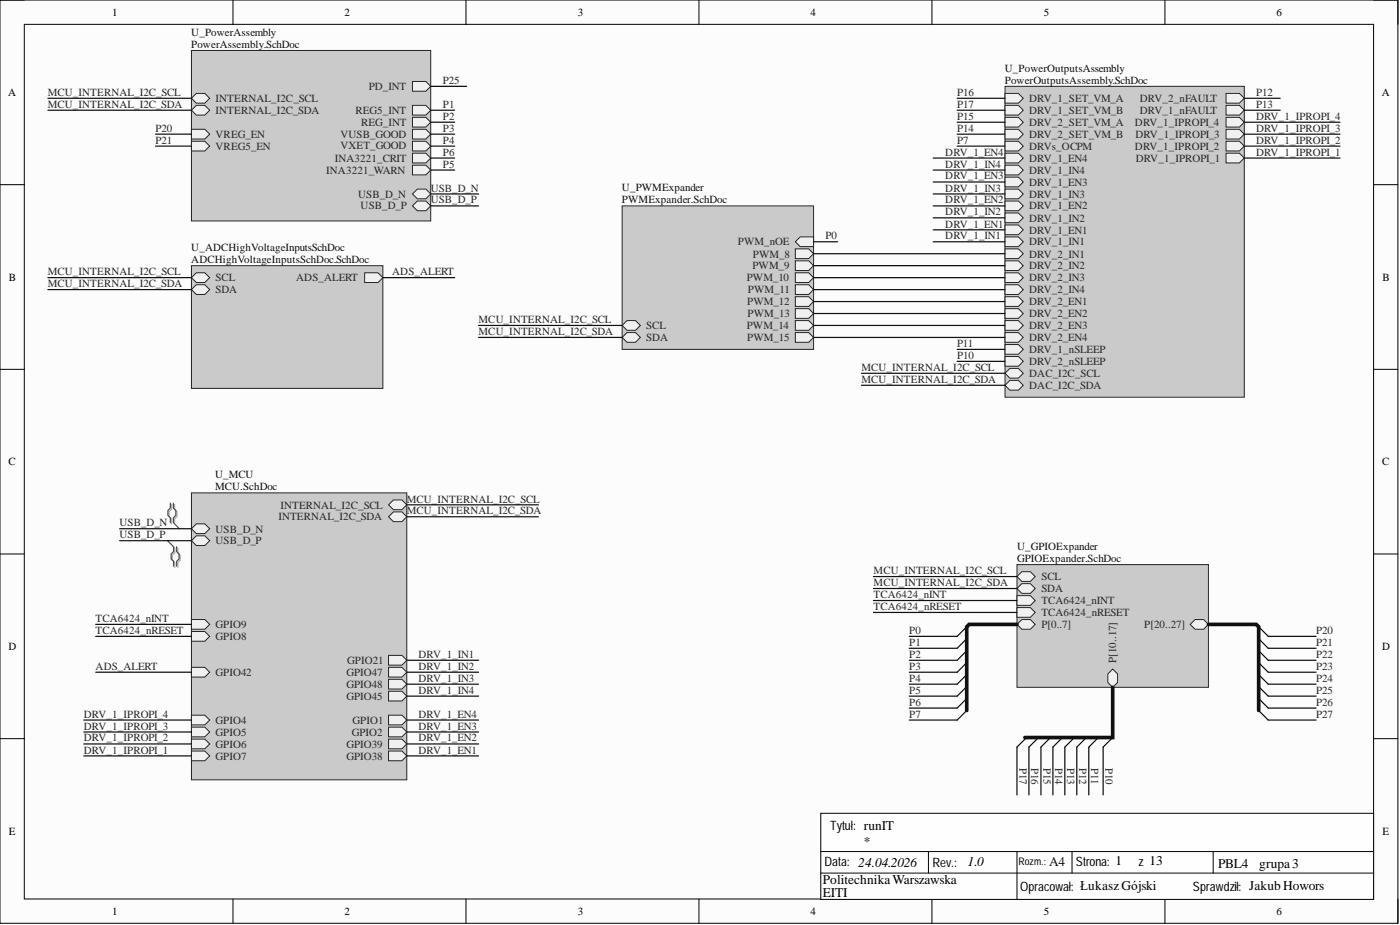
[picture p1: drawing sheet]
<svg xmlns="http://www.w3.org/2000/svg" width="292mm" height="193mm" viewBox="0 0 292 193" stroke-linecap="round" stroke-linejoin="round" font-family="sans-serif">
<defs><g id="words">
<g font-size="2.8">
<text x="180.2" y="176.6">*</text>
<text x="171.7" y="184.5">PolitechnikaWarszawska</text>
<text x="201.9" y="180.7">1.0</text>
<text x="254.1" y="181">PBL4</text>
<text x="262.8" y="181">grupa3</text>
<text x="171.7" y="187">EITI</text>
</g>
<text font-size="2.8" fill="#0e0e0e" x="218.9" y="180.6">A4</text>
<g font-size="2.7">
<text x="173.2" y="173.1">Tytuł: runIT</text>
<text x="172" y="180.7">Data: 24.04.2026</text>
<text x="194.5" y="180.8">Rev.:</text>
<text x="212.9" y="185.9">Opracował: ŁukaszGójski</text>
<text x="224.5" y="180.7">Strona: 1</text>
<text x="237.6" y="180.6">z 13</text>
<text x="248.9" y="185.9">Sprawdził: JakubHowors</text>
</g>
<g font-size="2.3">
<text x="23.4" y="3.3">1</text>
<text x="71.9" y="3.3">2</text>
<text x="120.6" y="3.3">3</text>
<text x="169.1" y="3.3">4</text>
<text x="217.8" y="3.3">5</text>
<text x="266.3" y="3.3">6</text>
<text x="1.7" y="20">A</text>
<text x="288.3" y="20">A</text>
<text x="1.9" y="58.6">B</text>
<text x="288.5" y="58.6">B</text>
<text x="1.8" y="97.1">C</text>
<text x="288.4" y="97.1">C</text>
<text x="1.8" y="135.6">D</text>
<text x="288.4" y="135.6">D</text>
<text x="1.9" y="174.1">E</text>
<text x="288.5" y="174.1">E</text>
<text x="23.4" y="190.8">1</text>
<text x="71.9" y="190.8">2</text>
<text x="120.6" y="190.8">3</text>
<text x="169.1" y="190.8">4</text>
<text x="217.8" y="190.8">5</text>
<text x="266.3" y="190.8">6</text>
</g>
<g font-size="2.3" fill="#0e0e0e">
<text x="39.9" y="7.5">U_PowerAssembly</text>
<text x="39.9" y="10.1">PowerAssembly.SchDoc</text>
<text x="209.7" y="15">U_PowerOutputsAssembly</text>
<text x="209.7" y="17.5">PowerOutputsAssembly.SchDoc</text>
<text x="129.8" y="39.9">U_PWMExpander</text>
<text x="129.8" y="42.4">PWMExpander.SchDoc</text>
<text x="39.9" y="52.4">U_ADCHighVoltageInputsSchDoc</text>
<text x="39.9" y="54.9">ADCHighVoltageInputsSchDoc.SchDoc</text>
<text x="44.9" y="99.8">U_MCU</text>
<text x="44.9" y="102.3">MCU.SchDoc</text>
<text x="212.2" y="114.7">U_GPIOExpander</text>
<text x="212.2" y="117.3">GPIOExpander.SchDoc</text>
</g>
<g font-size="2.3" fill="#262626">
<text x="92.4" y="17.5">P25</text>
<text x="10" y="22.5">MCU_INTERNAL_I2C_SDA</text>
<text x="10" y="20">MCU_INTERNAL_I2C_SCL</text>
<text x="45" y="23.7">INTERNAL_I2C_SDA</text>
<text x="45" y="21.3">INTERNAL_I2C_SCL</text>
<text x="74.1" y="23.7">REG5_INT</text>
<text x="76.9" y="18.8">PD_INT</text>
<text x="92.4" y="22.5">P1</text>
<text x="199.7" y="20">P16</text>
<text x="199.7" y="22.5">P17</text>
<text x="214.7" y="21.3">DRV_1_SET_VM_A</text>
<text x="214.7" y="23.7">DRV_1_SET_VM_B</text>
<text x="237.8" y="21.3">DRV_2_nFAULT</text>
<text x="237.8" y="23.7">DRV_1_nFAULT</text>
<text x="262.1" y="20">P12</text>
<text x="262.1" y="22.5">P13</text>
<text x="32.5" y="27.5">P20</text>
<text x="32.5" y="30">P21</text>
<text x="45" y="28.7">VREG_EN</text>
<text x="71" y="28.7">VUSB_GOOD</text>
<text x="75.3" y="26.3">REG_INT</text>
<text x="92.4" y="25">P2</text>
<text x="92.4" y="27.5">P3</text>
<text x="92.4" y="30">P4</text>
<text x="199.7" y="25">P15</text>
<text x="199.7" y="27.5">P14</text>
<text x="199.7" y="30">P7</text>
<text x="214.7" y="26.3">DRV_2_SET_VM_A</text>
<text x="214.7" y="28.7">DRV_2_SET_VM_B</text>
<text x="236.8" y="26.3">DRV_1_IPROPI_4</text>
<text x="236.9" y="28.7">DRV_1_IPROPI_3</text>
<text x="262.1" y="25">DRV_1_IPROPI_4</text>
<text x="262.1" y="27.5">DRV_1_IPROPI_3</text>
<text x="262.1" y="30">DRV_1_IPROPI_2</text>
<text x="45" y="31.3">VREG5_EN</text>
<text x="69.8" y="33.7">INA3221_CRIT</text>
<text x="71" y="31.2">VXET_GOOD</text>
<text x="92.4" y="32.4">P6</text>
<text x="92.4" y="35">P5</text>
<text x="197.2" y="32.4">DRV_1_EN4</text>
<text x="197.2" y="35">DRV_1_IN4</text>
<text x="214.7" y="31.3">DRVs_OCPM</text>
<text x="214.7" y="33.7">DRV_1_EN4</text>
<text x="236.8" y="31.3">DRV_1_IPROPI_2</text>
<text x="237" y="33.7">DRV_1_IPROPI_1</text>
<text x="262.1" y="32.4">DRV_1_IPROPI_1</text>
<text x="68.1" y="36.2">INA3221_WARN</text>
<text x="74.7" y="41.2">USB_D_N</text>
<text x="89.9" y="40">USB_D_N</text>
<text x="197.2" y="37.4">DRV_1_EN3</text>
<text x="197.2" y="40">DRV_1_IN3</text>
<text x="214.7" y="36.2">DRV_1_IN4</text>
<text x="214.7" y="38.7">DRV_1_EN3</text>
<text x="214.7" y="41.2">DRV_1_IN3</text>
<text x="75.2" y="43.7">USB_D_P</text>
<text x="89.9" y="42.4">USB_D_P</text>
<text x="197.2" y="47.5">DRV_1_EN1</text>
<text x="197.2" y="42.4">DRV_1_EN2</text>
<text x="197.2" y="44.9">DRV_1_IN2</text>
<text x="214.7" y="43.7">DRV_1_EN2</text>
<text x="214.7" y="46.2">DRV_1_IN2</text>
<text x="153.9" y="51.2">PWM_nOE</text>
<text x="157.1" y="53.7">PWM_8</text>
<text x="172.2" y="49.9">P0</text>
<text x="197.2" y="49.9">DRV_1_IN1</text>
<text x="214.7" y="48.8">DRV_1_EN1</text>
<text x="214.7" y="51.2">DRV_1_IN1</text>
<text x="214.7" y="53.7">DRV_2_IN1</text>
<text x="10" y="59.9">MCU_INTERNAL_I2C_SDA</text>
<text x="10" y="57.5">MCU_INTERNAL_I2C_SCL</text>
<text x="45" y="58.7">SCL</text>
<text x="61.8" y="58.7">ADS_ALERT</text>
<text x="81.8" y="57.5">ADS_ALERT</text>
<text x="155.8" y="58.7">PWM_10</text>
<text x="157" y="56.2">PWM_9</text>
<text x="214.7" y="58.7">DRV_2_IN3</text>
<text x="214.7" y="56.2">DRV_2_IN2</text>
<text x="45" y="61.2">SDA</text>
<text x="155.9" y="63.7">PWM_12</text>
<text x="156.1" y="61.2">PWM_11</text>
<text x="214.7" y="61.2">DRV_2_IN4</text>
<text x="214.7" y="63.7">DRV_2_EN1</text>
<text x="99.8" y="69.9">MCU_INTERNAL_I2C_SDA</text>
<text x="99.8" y="67.4">MCU_INTERNAL_I2C_SCL</text>
<text x="134.8" y="71.1">SDA</text>
<text x="134.8" y="68.7">SCL</text>
<text x="155.8" y="68.7">PWM_14</text>
<text x="155.9" y="71.1">PWM_15</text>
<text x="156" y="66.2">PWM_13</text>
<text x="214.7" y="71.1">DRV_2_EN4</text>
<text x="214.7" y="68.7">DRV_2_EN3</text>
<text x="214.7" y="66.2">DRV_2_EN2</text>
<text x="179.7" y="77.4">MCU_INTERNAL_I2C_SCL</text>
<text x="199.7" y="72.4">P11</text>
<text x="199.7" y="74.9">P10</text>
<text x="214.7" y="73.7">DRV_1_nSLEEP</text>
<text x="214.7" y="76.1">DRV_2_nSLEEP</text>
<text x="179.7" y="79.8">MCU_INTERNAL_I2C_SDA</text>
<text x="214.7" y="78.7">DAC_I2C_SCL</text>
<text x="214.7" y="81.1">DAC_I2C_SDA</text>
<text x="58.5" y="106.1">INTERNAL_I2C_SCL</text>
<text x="84.9" y="107.3">MCU_INTERNAL_I2C_SDA</text>
<text x="84.9" y="104.8">MCU_INTERNAL_I2C_SCL</text>
<text x="24.9" y="109.8">USB_D_N</text>
<text x="24.9" y="112.3">USB_D_P</text>
<text x="45" y="111.1">USB_D_N</text>
<text x="45" y="113.5">USB_D_P</text>
<text x="58.1" y="108.6">INTERNAL_I2C_SDA</text>
<text x="182.3" y="119.8">MCU_INTERNAL_I2C_SCL</text>
<text x="182.3" y="122.2">MCU_INTERNAL_I2C_SDA</text>
<text x="182.3" y="124.8">TCA6424_nINT</text>
<text x="217.3" y="121.1">SCL</text>
<text x="217.3" y="123.5">SDA</text>
<text x="20" y="129.8">TCA6424_nINT</text>
<text x="45" y="131">GPIO9</text>
<text x="182.3" y="127.2">TCA6424_nRESET</text>
<text x="217.3" y="126">TCA6424_nINT</text>
<text x="217.3" y="128.5">TCA6424_nRESET</text>
<text x="217.3" y="131">P[0..7]</text>
<text x="238.7" y="131">P[20..27]</text>
<text x="20" y="132.2">TCA6424_nRESET</text>
<text x="45" y="133.5">GPIO8</text>
<text x="87.3" y="137.3">DRV_1_IN1</text>
<text x="189.7" y="132.2">P0</text>
<text x="189.7" y="134.7">P1</text>
<text x="189.7" y="137.3">P2</text>
<text x="274.6" y="132.2">P20</text>
<text x="274.6" y="134.7">P21</text>
<text x="274.6" y="137.3">P22</text>
<text x="20" y="139.7">ADS_ALERT</text>
<text x="45" y="141">GPIO42</text>
<text x="72.3" y="141">GPIO47</text>
<text x="72.3" y="143.5">GPIO48</text>
<text x="72.5" y="138.5">GPIO21</text>
<text x="87.3" y="139.7">DRV_1_IN2</text>
<text x="87.3" y="142.3">DRV_1_IN3</text>
<text x="189.7" y="139.7">P3</text>
<text x="189.7" y="142.3">P4</text>
<text x="232.9" y="138.3" transform="rotate(-90 232.9 138.3)">P[10..17]</text>
<text x="274.6" y="139.7">P23</text>
<text x="274.6" y="142.3">P24</text>
<text x="17.5" y="149.7">DRV_1_IPROPI_4</text>
<text x="72.3" y="146">GPIO45</text>
<text x="87.3" y="144.7">DRV_1_IN4</text>
<text x="87.3" y="149.7">DRV_1_EN4</text>
<text x="189.7" y="144.7">P5</text>
<text x="189.7" y="147.3">P6</text>
<text x="189.7" y="149.7">P7</text>
<text x="274.6" y="144.7">P25</text>
<text x="274.6" y="147.3">P26</text>
<text x="274.6" y="149.7">P27</text>
<text x="17.5" y="154.7">DRV_1_IPROPI_2</text>
<text x="17.5" y="152.2">DRV_1_IPROPI_3</text>
<text x="45" y="151">GPIO4</text>
<text x="45" y="153.5">GPIO5</text>
<text x="45" y="156">GPIO6</text>
<text x="72.3" y="156">GPIO39</text>
<text x="73.4" y="153.5">GPIO2</text>
<text x="73.5" y="151">GPIO1</text>
<text x="87.3" y="152.2">DRV_1_EN3</text>
<text x="87.3" y="154.7">DRV_1_EN2</text>
<text x="17.5" y="157.2">DRV_1_IPROPI_1</text>
<text x="45" y="158.5">GPIO7</text>
<text x="72.3" y="158.5">GPIO38</text>
<text x="87.3" y="157.2">DRV_1_EN1</text>
<text x="212.7" y="160.2" transform="rotate(90 212.7 160.2)">P17</text>
<text x="215.2" y="160.2" transform="rotate(90 215.2 160.2)">P16</text>
<text x="217.7" y="160.2" transform="rotate(90 217.7 160.2)">P15</text>
<text x="220.1" y="160.2" transform="rotate(90 220.1 160.2)">P14</text>
<text x="222.7" y="160.2" transform="rotate(90 222.7 160.2)">P13</text>
<text x="225.1" y="160.2" transform="rotate(90 225.1 160.2)">P12</text>
<text x="227.7" y="160.2" transform="rotate(90 227.7 160.2)">P11</text>
<text x="230.6" y="160.2" transform="rotate(90 230.6 160.2)">P10</text>
</g>
<text font-size="2.2" x="212.5" y="180.5">Rozm.:</text>
</g></defs>
<path d="M0 0h291.7v192.6h-291.7z" fill-rule="evenodd" fill="#fcfcfc"/>
<path d="M0 0h291.7v192.6h-291.7z" fill="none" stroke="#000" stroke-width=".21"/>
<path d="M5.1 5.1h281.5v182.4h-281.5z" fill-rule="evenodd" fill="#fcfcfc"/>
<g fill="none" stroke="#000" stroke-width=".21">
<path d="M0 0h5.1M5.1 5.1h281.5v182.4h-281.5zM48.6 0v5.1M97.2 0v5.1M145.8 0v5.1M194.4 0v5.1M243.1 0v5.1M286.6 0h5.1v5.1M0 38.5h5.1M286.6 38.5h5.1M0 77.1h5.1M286.6 77.1h5.1"/>
<path d="M0 115.6h5.1M286.6 115.6h5.1M0 154.1h5.1M286.6 154.1h5.1M48.6 187.5v5.1M97.2 187.5v5.1M145.8 187.5v5.1M194.4 187.5v5.1M243.1 187.5v5.1M291.7 187.5v5.1"/>
</g>
<path d="M171.2 169.7h115.4v17.9h-115.4z" fill-rule="evenodd" fill="#fefefe"/>
<path d="M171.2 169.7h115.4v17.9h-115.4zM171.2 177.7h115.4M193.7 177.7v4.4M212.2 177.7v9.9M223.7 177.7v4.4M253.1 177.7v4.4M171.2 182.1h115.4" fill="none" stroke="#000" stroke-width=".21"/>
<path d="M39.9 10.5h50v35.6h-50z" fill-rule="evenodd" fill="#cacaca"/>
<path d="M39.9 10.5h50v35.6h-50z" fill="none" stroke="#262626" stroke-width=".21"/>
<path d="M86.1 22h2.8l1 1-1 1h-2.8z" fill-rule="evenodd" fill="#f0f0f0"/>
<path d="M86.1 22h2.8l1 1-1 1h-2.8z" fill="none" stroke="#262626" stroke-width=".21"/>
<path d="M86.1 24.5h2.8l1 1-1 1h-2.8z" fill-rule="evenodd" fill="#f0f0f0"/>
<path d="M86.1 24.5h2.8l1 1-1 1h-2.8z" fill="none" stroke="#262626" stroke-width=".21"/>
<path d="M86.1 27h2.8l1 1-1 1h-2.8z" fill-rule="evenodd" fill="#f0f0f0"/>
<path d="M86.1 27h2.8l1 1-1 1h-2.8z" fill="none" stroke="#262626" stroke-width=".21"/>
<path d="M86.1 29.5h2.8l1 1-1 1h-2.8z" fill-rule="evenodd" fill="#f0f0f0"/>
<path d="M86.1 29.5h2.8l1 1-1 1h-2.8z" fill="none" stroke="#262626" stroke-width=".21"/>
<path d="M86.1 32h2.8l1 1-1 1h-2.8z" fill-rule="evenodd" fill="#f0f0f0"/>
<path d="M86.1 32h2.8l1 1-1 1h-2.8z" fill="none" stroke="#262626" stroke-width=".21"/>
<path d="M86.1 34.5h2.8l1 1-1 1h-2.8z" fill-rule="evenodd" fill="#f0f0f0"/>
<path d="M86.1 34.5h2.8l1 1-1 1h-2.8z" fill="none" stroke="#262626" stroke-width=".21"/>
<path d="M39.9 23l1.1-1h1.7l1 1-1 1h-1.7z" fill-rule="evenodd" fill="#f0f0f0"/>
<path d="M39.9 23l1.1-1h1.7l1 1-1 1h-1.7z" fill="none" stroke="#262626" stroke-width=".21"/>
<path d="M39.9 20.5l1.1-1h1.7l1 1-1 1h-1.7z" fill-rule="evenodd" fill="#f0f0f0"/>
<path d="M39.9 20.5l1.1-1h1.7l1 1-1 1h-1.7z" fill="none" stroke="#262626" stroke-width=".21"/>
<path d="M39.9 27h2.8l1 1-1 1h-2.8z" fill-rule="evenodd" fill="#f0f0f0"/>
<path d="M39.9 27h2.8l1 1-1 1h-2.8z" fill="none" stroke="#262626" stroke-width=".21"/>
<path d="M39.9 29.5h2.8l1 1-1 1h-2.8z" fill-rule="evenodd" fill="#f0f0f0"/>
<path d="M39.9 29.5h2.8l1 1-1 1h-2.8z" fill="none" stroke="#262626" stroke-width=".21"/>
<path d="M86.1 40.5l1-1.1h1.8l1 1.1-1 1h-1.8z" fill-rule="evenodd" fill="#f0f0f0"/>
<path d="M86.1 40.5l1-1.1h1.8l1 1.1-1 1h-1.8z" fill="none" stroke="#262626" stroke-width=".21"/>
<path d="M86.1 43l1-1.1h1.8l1 1.1-1 1h-1.8z" fill-rule="evenodd" fill="#f0f0f0"/>
<path d="M86.1 43l1-1.1h1.8l1 1.1-1 1h-1.8z" fill="none" stroke="#262626" stroke-width=".21"/>
<path d="M86.1 17h2.8l1 1-1 1h-2.8z" fill-rule="evenodd" fill="#f0f0f0"/>
<path d="M86.1 17h2.8l1 1-1 1h-2.8z" fill="none" stroke="#262626" stroke-width=".21"/>
<path d="M209.7 18h49.9v64.9h-49.9z" fill-rule="evenodd" fill="#cacaca"/>
<path d="M209.7 18h49.9v64.9h-49.9z" fill="none" stroke="#262626" stroke-width=".21"/>
<path d="M255.8 19.5h2.8l1 1-1 1h-2.8z" fill-rule="evenodd" fill="#f0f0f0"/>
<path d="M255.8 19.5h2.8l1 1-1 1h-2.8z" fill="none" stroke="#262626" stroke-width=".21"/>
<path d="M255.8 22h2.8l1 1-1 1h-2.8z" fill-rule="evenodd" fill="#f0f0f0"/>
<path d="M255.8 22h2.8l1 1-1 1h-2.8z" fill="none" stroke="#262626" stroke-width=".21"/>
<path d="M255.8 24.5h2.8l1 1-1 1h-2.8z" fill-rule="evenodd" fill="#f0f0f0"/>
<path d="M255.8 24.5h2.8l1 1-1 1h-2.8z" fill="none" stroke="#262626" stroke-width=".21"/>
<path d="M255.8 27h2.8l1 1-1 1h-2.8z" fill-rule="evenodd" fill="#f0f0f0"/>
<path d="M255.8 27h2.8l1 1-1 1h-2.8z" fill="none" stroke="#262626" stroke-width=".21"/>
<path d="M255.8 29.5h2.8l1 1-1 1h-2.8z" fill-rule="evenodd" fill="#f0f0f0"/>
<path d="M255.8 29.5h2.8l1 1-1 1h-2.8z" fill="none" stroke="#262626" stroke-width=".21"/>
<path d="M255.8 32h2.8l1 1-1 1h-2.8z" fill-rule="evenodd" fill="#f0f0f0"/>
<path d="M255.8 32h2.8l1 1-1 1h-2.8z" fill="none" stroke="#262626" stroke-width=".21"/>
<path d="M209.7 19.5h2.8l1 1-1 1h-2.8z" fill-rule="evenodd" fill="#f0f0f0"/>
<path d="M209.7 19.5h2.8l1 1-1 1h-2.8z" fill="none" stroke="#262626" stroke-width=".21"/>
<path d="M209.7 22h2.8l1 1-1 1h-2.8z" fill-rule="evenodd" fill="#f0f0f0"/>
<path d="M209.7 22h2.8l1 1-1 1h-2.8z" fill="none" stroke="#262626" stroke-width=".21"/>
<path d="M209.7 24.5h2.8l1 1-1 1h-2.8z" fill-rule="evenodd" fill="#f0f0f0"/>
<path d="M209.7 24.5h2.8l1 1-1 1h-2.8z" fill="none" stroke="#262626" stroke-width=".21"/>
<path d="M209.7 27h2.8l1 1-1 1h-2.8z" fill-rule="evenodd" fill="#f0f0f0"/>
<path d="M209.7 27h2.8l1 1-1 1h-2.8z" fill="none" stroke="#262626" stroke-width=".21"/>
<path d="M209.7 29.5h2.8l1 1-1 1h-2.8z" fill-rule="evenodd" fill="#f0f0f0"/>
<path d="M209.7 29.5h2.8l1 1-1 1h-2.8z" fill="none" stroke="#262626" stroke-width=".21"/>
<path d="M209.7 32h2.8l1 1-1 1h-2.8z" fill-rule="evenodd" fill="#f0f0f0"/>
<path d="M209.7 32h2.8l1 1-1 1h-2.8z" fill="none" stroke="#262626" stroke-width=".21"/>
<path d="M209.7 34.5h2.8l1 1-1 1h-2.8z" fill-rule="evenodd" fill="#f0f0f0"/>
<path d="M209.7 34.5h2.8l1 1-1 1h-2.8z" fill="none" stroke="#262626" stroke-width=".21"/>
<path d="M209.7 37h2.8l1 1-1 1h-2.8z" fill-rule="evenodd" fill="#f0f0f0"/>
<path d="M209.7 37h2.8l1 1-1 1h-2.8z" fill="none" stroke="#262626" stroke-width=".21"/>
<path d="M209.7 39.4h2.8l1 1.1-1 1h-2.8z" fill-rule="evenodd" fill="#f0f0f0"/>
<path d="M209.7 39.4h2.8l1 1.1-1 1h-2.8z" fill="none" stroke="#262626" stroke-width=".21"/>
<path d="M209.7 41.9h2.8l1 1.1-1 1h-2.8z" fill-rule="evenodd" fill="#f0f0f0"/>
<path d="M209.7 41.9h2.8l1 1.1-1 1h-2.8z" fill="none" stroke="#262626" stroke-width=".21"/>
<path d="M209.7 44.4h2.8l1 1-1 1.1h-2.8z" fill-rule="evenodd" fill="#f0f0f0"/>
<path d="M209.7 44.4h2.8l1 1-1 1.1h-2.8z" fill="none" stroke="#262626" stroke-width=".21"/>
<path d="M209.7 46.9h2.8l1 1-1 1.1h-2.8z" fill-rule="evenodd" fill="#f0f0f0"/>
<path d="M209.7 46.9h2.8l1 1-1 1.1h-2.8z" fill="none" stroke="#262626" stroke-width=".21"/>
<path d="M209.7 49.4h2.8l1 1-1 1.1h-2.8z" fill-rule="evenodd" fill="#f0f0f0"/>
<path d="M209.7 49.4h2.8l1 1-1 1.1h-2.8z" fill="none" stroke="#262626" stroke-width=".21"/>
<path d="M209.7 69.4h2.8l1 1-1 1h-2.8z" fill-rule="evenodd" fill="#f0f0f0"/>
<path d="M209.7 69.4h2.8l1 1-1 1h-2.8z" fill="none" stroke="#262626" stroke-width=".21"/>
<path d="M209.7 59.4h2.8l1 1-1 1h-2.8z" fill-rule="evenodd" fill="#f0f0f0"/>
<path d="M209.7 59.4h2.8l1 1-1 1h-2.8z" fill="none" stroke="#262626" stroke-width=".21"/>
<path d="M209.7 66.9h2.8l1 1-1 1h-2.8z" fill-rule="evenodd" fill="#f0f0f0"/>
<path d="M209.7 66.9h2.8l1 1-1 1h-2.8z" fill="none" stroke="#262626" stroke-width=".21"/>
<path d="M209.7 56.9h2.8l1 1-1 1h-2.8z" fill-rule="evenodd" fill="#f0f0f0"/>
<path d="M209.7 56.9h2.8l1 1-1 1h-2.8z" fill="none" stroke="#262626" stroke-width=".21"/>
<path d="M209.7 64.4h2.8l1 1-1 1h-2.8z" fill-rule="evenodd" fill="#f0f0f0"/>
<path d="M209.7 64.4h2.8l1 1-1 1h-2.8z" fill="none" stroke="#262626" stroke-width=".21"/>
<path d="M209.7 54.4h2.8l1 1-1 1h-2.8z" fill-rule="evenodd" fill="#f0f0f0"/>
<path d="M209.7 54.4h2.8l1 1-1 1h-2.8z" fill="none" stroke="#262626" stroke-width=".21"/>
<path d="M209.7 61.9h2.8l1 1-1 1h-2.8z" fill-rule="evenodd" fill="#f0f0f0"/>
<path d="M209.7 61.9h2.8l1 1-1 1h-2.8z" fill="none" stroke="#262626" stroke-width=".21"/>
<path d="M209.7 51.9h2.8l1 1-1 1h-2.8z" fill-rule="evenodd" fill="#f0f0f0"/>
<path d="M209.7 51.9h2.8l1 1-1 1h-2.8z" fill="none" stroke="#262626" stroke-width=".21"/>
<path d="M209.7 71.9h2.8l1 1-1 1h-2.8z" fill-rule="evenodd" fill="#f0f0f0"/>
<path d="M209.7 71.9h2.8l1 1-1 1h-2.8z" fill="none" stroke="#262626" stroke-width=".21"/>
<path d="M209.7 74.4h2.8l1 1-1 1h-2.8z" fill-rule="evenodd" fill="#f0f0f0"/>
<path d="M209.7 74.4h2.8l1 1-1 1h-2.8z" fill="none" stroke="#262626" stroke-width=".21"/>
<path d="M209.7 77.9l1-1h1.8l1 1-1 1h-1.8z" fill-rule="evenodd" fill="#f0f0f0"/>
<path d="M209.7 77.9l1-1h1.8l1 1-1 1h-1.8z" fill="none" stroke="#262626" stroke-width=".21"/>
<path d="M209.7 80.4l1-1h1.8l1 1-1 1h-1.8z" fill-rule="evenodd" fill="#f0f0f0"/>
<path d="M209.7 80.4l1-1h1.8l1 1-1 1h-1.8z" fill="none" stroke="#262626" stroke-width=".21"/>
<path d="M129.8 43h39.9v29.9h-39.9z" fill-rule="evenodd" fill="#cacaca"/>
<path d="M129.8 43h39.9v29.9h-39.9z" fill="none" stroke="#262626" stroke-width=".21"/>
<path d="M129.8 70.4l1-1h1.8l1 1-1 1h-1.8z" fill-rule="evenodd" fill="#f0f0f0"/>
<path d="M129.8 70.4l1-1h1.8l1 1-1 1h-1.8z" fill="none" stroke="#262626" stroke-width=".21"/>
<path d="M129.8 67.9l1-1h1.8l1 1-1 1h-1.8z" fill-rule="evenodd" fill="#f0f0f0"/>
<path d="M129.8 67.9l1-1h1.8l1 1-1 1h-1.8z" fill="none" stroke="#262626" stroke-width=".21"/>
<path d="M165.9 50.4l1.1-1h2.7v2h-2.7z" fill-rule="evenodd" fill="#f0f0f0"/>
<path d="M165.9 50.4l1.1-1h2.7v2h-2.7z" fill="none" stroke="#262626" stroke-width=".21"/>
<path d="M165.9 51.9h2.8l1 1-1 1h-2.8z" fill-rule="evenodd" fill="#f0f0f0"/>
<path d="M165.9 51.9h2.8l1 1-1 1h-2.8z" fill="none" stroke="#262626" stroke-width=".21"/>
<path d="M165.9 54.4h2.8l1 1-1 1h-2.8z" fill-rule="evenodd" fill="#f0f0f0"/>
<path d="M165.9 54.4h2.8l1 1-1 1h-2.8z" fill="none" stroke="#262626" stroke-width=".21"/>
<path d="M165.9 56.9h2.8l1 1-1 1h-2.8z" fill-rule="evenodd" fill="#f0f0f0"/>
<path d="M165.9 56.9h2.8l1 1-1 1h-2.8z" fill="none" stroke="#262626" stroke-width=".21"/>
<path d="M165.9 59.4h2.8l1 1-1 1h-2.8z" fill-rule="evenodd" fill="#f0f0f0"/>
<path d="M165.9 59.4h2.8l1 1-1 1h-2.8z" fill="none" stroke="#262626" stroke-width=".21"/>
<path d="M165.9 61.9h2.8l1 1-1 1h-2.8z" fill-rule="evenodd" fill="#f0f0f0"/>
<path d="M165.9 61.9h2.8l1 1-1 1h-2.8z" fill="none" stroke="#262626" stroke-width=".21"/>
<path d="M165.9 64.4h2.8l1 1-1 1h-2.8z" fill-rule="evenodd" fill="#f0f0f0"/>
<path d="M165.9 64.4h2.8l1 1-1 1h-2.8z" fill="none" stroke="#262626" stroke-width=".21"/>
<path d="M165.9 66.9h2.8l1 1-1 1h-2.8z" fill-rule="evenodd" fill="#f0f0f0"/>
<path d="M165.9 66.9h2.8l1 1-1 1h-2.8z" fill="none" stroke="#262626" stroke-width=".21"/>
<path d="M165.9 69.4h2.8l1 1-1 1h-2.8z" fill-rule="evenodd" fill="#f0f0f0"/>
<path d="M165.9 69.4h2.8l1 1-1 1h-2.8z" fill="none" stroke="#262626" stroke-width=".21"/>
<path d="M39.9 102.8h45v59.9h-45z" fill-rule="evenodd" fill="#cacaca"/>
<path d="M39.9 102.8h45v59.9h-45z" fill="none" stroke="#262626" stroke-width=".21"/>
<path d="M81.1 105.3l1-1h1.8l1 1-1 1h-1.8z" fill-rule="evenodd" fill="#f0f0f0"/>
<path d="M81.1 105.3l1-1h1.8l1 1-1 1h-1.8z" fill="none" stroke="#262626" stroke-width=".21"/>
<path d="M81.1 107.8l1-1h1.8l1 1-1 1h-1.8z" fill-rule="evenodd" fill="#f0f0f0"/>
<path d="M81.1 107.8l1-1h1.8l1 1-1 1h-1.8z" fill="none" stroke="#262626" stroke-width=".21"/>
<path d="M81.1 151.7h2.8l1 1-1 1h-2.8z" fill-rule="evenodd" fill="#f0f0f0"/>
<path d="M81.1 151.7h2.8l1 1-1 1h-2.8z" fill="none" stroke="#262626" stroke-width=".21"/>
<path d="M39.9 149.2h2.8l1 1-1 1h-2.8z" fill-rule="evenodd" fill="#f0f0f0"/>
<path d="M39.9 149.2h2.8l1 1-1 1h-2.8z" fill="none" stroke="#262626" stroke-width=".21"/>
<path d="M39.9 151.7h2.8l1 1-1 1h-2.8z" fill-rule="evenodd" fill="#f0f0f0"/>
<path d="M39.9 151.7h2.8l1 1-1 1h-2.8z" fill="none" stroke="#262626" stroke-width=".21"/>
<path d="M39.9 154.2h2.8l1 1-1 1h-2.8z" fill-rule="evenodd" fill="#f0f0f0"/>
<path d="M39.9 154.2h2.8l1 1-1 1h-2.8z" fill="none" stroke="#262626" stroke-width=".21"/>
<path d="M39.9 156.7h2.8l1 1-1 1h-2.8z" fill-rule="evenodd" fill="#f0f0f0"/>
<path d="M39.9 156.7h2.8l1 1-1 1h-2.8z" fill="none" stroke="#262626" stroke-width=".21"/>
<path d="M39.9 131.7h2.8l1 1.1-1 1h-2.8z" fill-rule="evenodd" fill="#f0f0f0"/>
<path d="M39.9 131.7h2.8l1 1.1-1 1h-2.8z" fill="none" stroke="#262626" stroke-width=".21"/>
<path d="M81.1 136.7h2.8l1 1-1 1.1h-2.8z" fill-rule="evenodd" fill="#f0f0f0"/>
<path d="M81.1 136.7h2.8l1 1-1 1.1h-2.8z" fill="none" stroke="#262626" stroke-width=".21"/>
<path d="M81.1 156.7h2.8l1 1-1 1h-2.8z" fill-rule="evenodd" fill="#f0f0f0"/>
<path d="M81.1 156.7h2.8l1 1-1 1h-2.8z" fill="none" stroke="#262626" stroke-width=".21"/>
<path d="M81.1 139.2h2.8l1 1-1 1h-2.8z" fill-rule="evenodd" fill="#f0f0f0"/>
<path d="M81.1 139.2h2.8l1 1-1 1h-2.8z" fill="none" stroke="#262626" stroke-width=".21"/>
<path d="M81.1 141.7h2.8l1 1-1 1h-2.8z" fill-rule="evenodd" fill="#f0f0f0"/>
<path d="M81.1 141.7h2.8l1 1-1 1h-2.8z" fill="none" stroke="#262626" stroke-width=".21"/>
<path d="M81.1 144.2h2.8l1 1-1 1h-2.8z" fill-rule="evenodd" fill="#f0f0f0"/>
<path d="M81.1 144.2h2.8l1 1-1 1h-2.8z" fill="none" stroke="#262626" stroke-width=".21"/>
<path d="M81.1 154.2h2.8l1 1-1 1h-2.8z" fill-rule="evenodd" fill="#f0f0f0"/>
<path d="M81.1 154.2h2.8l1 1-1 1h-2.8z" fill="none" stroke="#262626" stroke-width=".21"/>
<path d="M39.9 110.3l1.1-1h1.7l1 1-1 1h-1.7z" fill-rule="evenodd" fill="#f0f0f0"/>
<path d="M39.9 110.3l1.1-1h1.7l1 1-1 1h-1.7z" fill="none" stroke="#262626" stroke-width=".21"/>
<path d="M39.9 112.8l1.1-1h1.7l1 1-1 1h-1.7z" fill-rule="evenodd" fill="#f0f0f0"/>
<path d="M39.9 112.8l1.1-1h1.7l1 1-1 1h-1.7z" fill="none" stroke="#262626" stroke-width=".21"/>
<path d="M81.1 149.2h2.8l1 1-1 1h-2.8z" fill-rule="evenodd" fill="#f0f0f0"/>
<path d="M81.1 149.2h2.8l1 1-1 1h-2.8z" fill="none" stroke="#262626" stroke-width=".21"/>
<path d="M39.9 139.2h2.8l1 1-1 1h-2.8z" fill-rule="evenodd" fill="#f0f0f0"/>
<path d="M39.9 139.2h2.8l1 1-1 1h-2.8z" fill="none" stroke="#262626" stroke-width=".21"/>
<path d="M39.9 129.2h2.8l1 1.1-1 1h-2.8z" fill-rule="evenodd" fill="#f0f0f0"/>
<path d="M39.9 129.2h2.8l1 1.1-1 1h-2.8z" fill="none" stroke="#262626" stroke-width=".21"/>
<path d="M39.9 55.4h40v25.6h-40z" fill-rule="evenodd" fill="#cacaca"/>
<path d="M39.9 55.4h40v25.6h-40z" fill="none" stroke="#262626" stroke-width=".21"/>
<path d="M76.1 56.9h2.8l1 1-1 1h-2.8z" fill-rule="evenodd" fill="#f0f0f0"/>
<path d="M76.1 56.9h2.8l1 1-1 1h-2.8z" fill="none" stroke="#262626" stroke-width=".21"/>
<path d="M39.9 57.9l1.1-1h1.7l1 1-1 1h-1.7z" fill-rule="evenodd" fill="#f0f0f0"/>
<path d="M39.9 57.9l1.1-1h1.7l1 1-1 1h-1.7z" fill="none" stroke="#262626" stroke-width=".21"/>
<path d="M39.9 60.4l1.1-1h1.7l1 1-1 1h-1.7z" fill-rule="evenodd" fill="#f0f0f0"/>
<path d="M39.9 60.4l1.1-1h1.7l1 1-1 1h-1.7z" fill="none" stroke="#262626" stroke-width=".21"/>
<path d="M212.2 117.8h39.9v25.6h-39.9z" fill-rule="evenodd" fill="#cacaca"/>
<path d="M212.2 117.8h39.9v25.6h-39.9z" fill="none" stroke="#262626" stroke-width=".21"/>
<path d="M212.2 124.3h2.8l1 1-1 1h-2.8z" fill-rule="evenodd" fill="#f0f0f0"/>
<path d="M212.2 124.3h2.8l1 1-1 1h-2.8z" fill="none" stroke="#262626" stroke-width=".21"/>
<path d="M212.2 126.8h2.8l1 1-1 1h-2.8z" fill-rule="evenodd" fill="#f0f0f0"/>
<path d="M212.2 126.8h2.8l1 1-1 1h-2.8z" fill="none" stroke="#262626" stroke-width=".21"/>
<path d="M212.2 130.3l1-1.1h1.8l1 1.1-1 1h-1.8z" fill-rule="evenodd" fill="#f0f0f0"/>
<path d="M212.2 130.3l1-1.1h1.8l1 1.1-1 1h-1.8z" fill="none" stroke="#262626" stroke-width=".21"/>
<path d="M231.1 140.6l1.1-1 1 1v1.8l-1 1-1.1-1z" fill-rule="evenodd" fill="#f0f0f0"/>
<path d="M231.1 140.6l1.1-1 1 1v1.8l-1 1-1.1-1z" fill="none" stroke="#262626" stroke-width=".21"/>
<path d="M248.3 130.3l1-1.1h1.8l1 1.1-1 1h-1.8z" fill-rule="evenodd" fill="#f0f0f0"/>
<path d="M248.3 130.3l1-1.1h1.8l1 1.1-1 1h-1.8z" fill="none" stroke="#262626" stroke-width=".21"/>
<path d="M212.2 120.3l1-1h1.8l1 1-1 1h-1.8z" fill-rule="evenodd" fill="#f0f0f0"/>
<path d="M212.2 120.3l1-1h1.8l1 1-1 1h-1.8z" fill="none" stroke="#262626" stroke-width=".21"/>
<path d="M212.2 122.8l1-1h1.8l1 1-1 1h-1.8z" fill-rule="evenodd" fill="#f0f0f0"/>
<path d="M212.2 122.8l1-1h1.8l1 1-1 1h-1.8z" fill="none" stroke="#262626" stroke-width=".21"/>
<g fill="none" stroke="#0e0e0e" stroke-width=".25">
<path d="M89.9 18h7.5M10 23h29.9M10 20.5h29.9M32.5 28h7.4M32.5 30.5h7.4M89.9 23h5M89.9 28h5M89.9 30.5h5M89.9 33h5M89.9 25.5h5M89.9 35.5h5M194.7 33h15"/>
<path d="M194.7 38h15M194.7 35.5h15M199.7 23h10M199.7 20.5h10M199.7 28h10M199.7 30.5h10M199.7 25.5h10M259.6 23h7.5M259.6 20.5h7.5M259.6 28h20M259.6 30.5h20M259.6 33h20"/>
<path d="M259.6 25.5h20M10 57.9h29.9M79.9 57.9h15M89.9 40.5h10M89.9 43h10M169.7 52.9h40M169.7 55.4h40M169.7 57.9h40M169.7 50.4h5M194.7 40.5h15M194.7 43h15M194.7 47.9h15"/>
<path d="M194.7 45.4h15M194.7 50.4h15M10 60.4h29.9M99.9 67.9h29.9M99.9 70.4h29.9M169.7 60.4h40M169.7 62.9h40M169.7 65.4h40M169.7 67.9h40M169.7 70.4h40M179.7 77.9h30M199.7 72.9h10"/>
<path d="M199.7 75.4h10M179.7 80.4h30M25 110.3h14.9M25 112.8h14.9M84.9 107.8h27.4M84.9 105.3h27.4M20 132.8h19.9M20 130.3h19.9M84.9 137.7h15M182.2 122.8h30M182.2 120.3h30M182.2 125.3h30"/>
<path d="M182.2 127.8h30M201.7 130.8l-2 2h-10M201.7 133.2l-2 2h-10M201.7 135.8l-2 1.9h-10M201.7 138.2l-2 2h-10M262.6 130.8l2 2h10M262.6 133.2l2 2h10M262.6 135.8l2 1.9h10M262.6 138.2l2 2h10M17.5 152.7h22.4M17.5 155.2h22.4M17.5 157.7h22.4"/>
<path d="M17.5 150.2h22.4M20 140.2h19.9M84.9 152.7h15M84.9 155.2h15M84.9 157.7h15M84.9 150.2h15M84.9 140.2h15M84.9 142.7h15M84.9 145.2h15M201.7 140.7l-2 2h-10M201.7 143.2l-2 2h-10M201.7 145.7l-2 2h-10"/>
<path d="M201.7 148.2l-2 2h-10M214.2 153.9l-2 2v9.9M216.7 153.9l-2 2v9.9M219.2 153.9l-2 2v9.9M221.7 153.9l-2 2v9.9M224.2 153.9l-2 2v9.9M226.7 153.9l-2 2v9.9M229.2 153.9l-2 2v9.9M232.2 153.9l-2 2v9.9M262.6 140.7l2 2h10M262.6 143.2l2 2h10M262.6 145.7l2 2h10"/>
<path d="M262.6 148.2l2 2h10"/>
</g>
<path d="M35.8 105.2v1l-.5 .6v1l.5 .5v1M36.4 105.2v1l.5 .6v1l-.5 .5v1M36.5 114.3v1l-.5 .5v1l.5 .6v1M37.1 114.3v1l.5 .5v1l-.5 .6v1" fill="none" stroke="#aeaeae" stroke-width=".25"/>
<path d="M35 112.8l1.5 1.5M36.4 109.3l1 1" fill="none" stroke="#aeaeae" stroke-width=".21"/>
<path d="M35.5 105v1l-.5 .5v1l.5 .5v1M36.2 105v1l.5 .5v1l-.5 .5v1M36.2 114.1v1l-.5 .5v1l.5 .5v1M36.9 114.1v1l.5 .5v1l-.5 .5v1" fill="none" stroke="#4c4c4c" stroke-width=".25"/>
<path d="M35 112.8l1.2 1.3M36.2 109l1.2 1.3" fill="none" stroke="#4c4c4c" stroke-width=".21"/>
<path d="M212.2 130.3h-10l-.5 .5v17.4M252.1 130.3h10l.5 .5v17.4M232.2 143.4v10.5h-18.4" fill="none" stroke="#0e0e0e" stroke-width=".76"/>
<use href="#words"/>
</svg>
